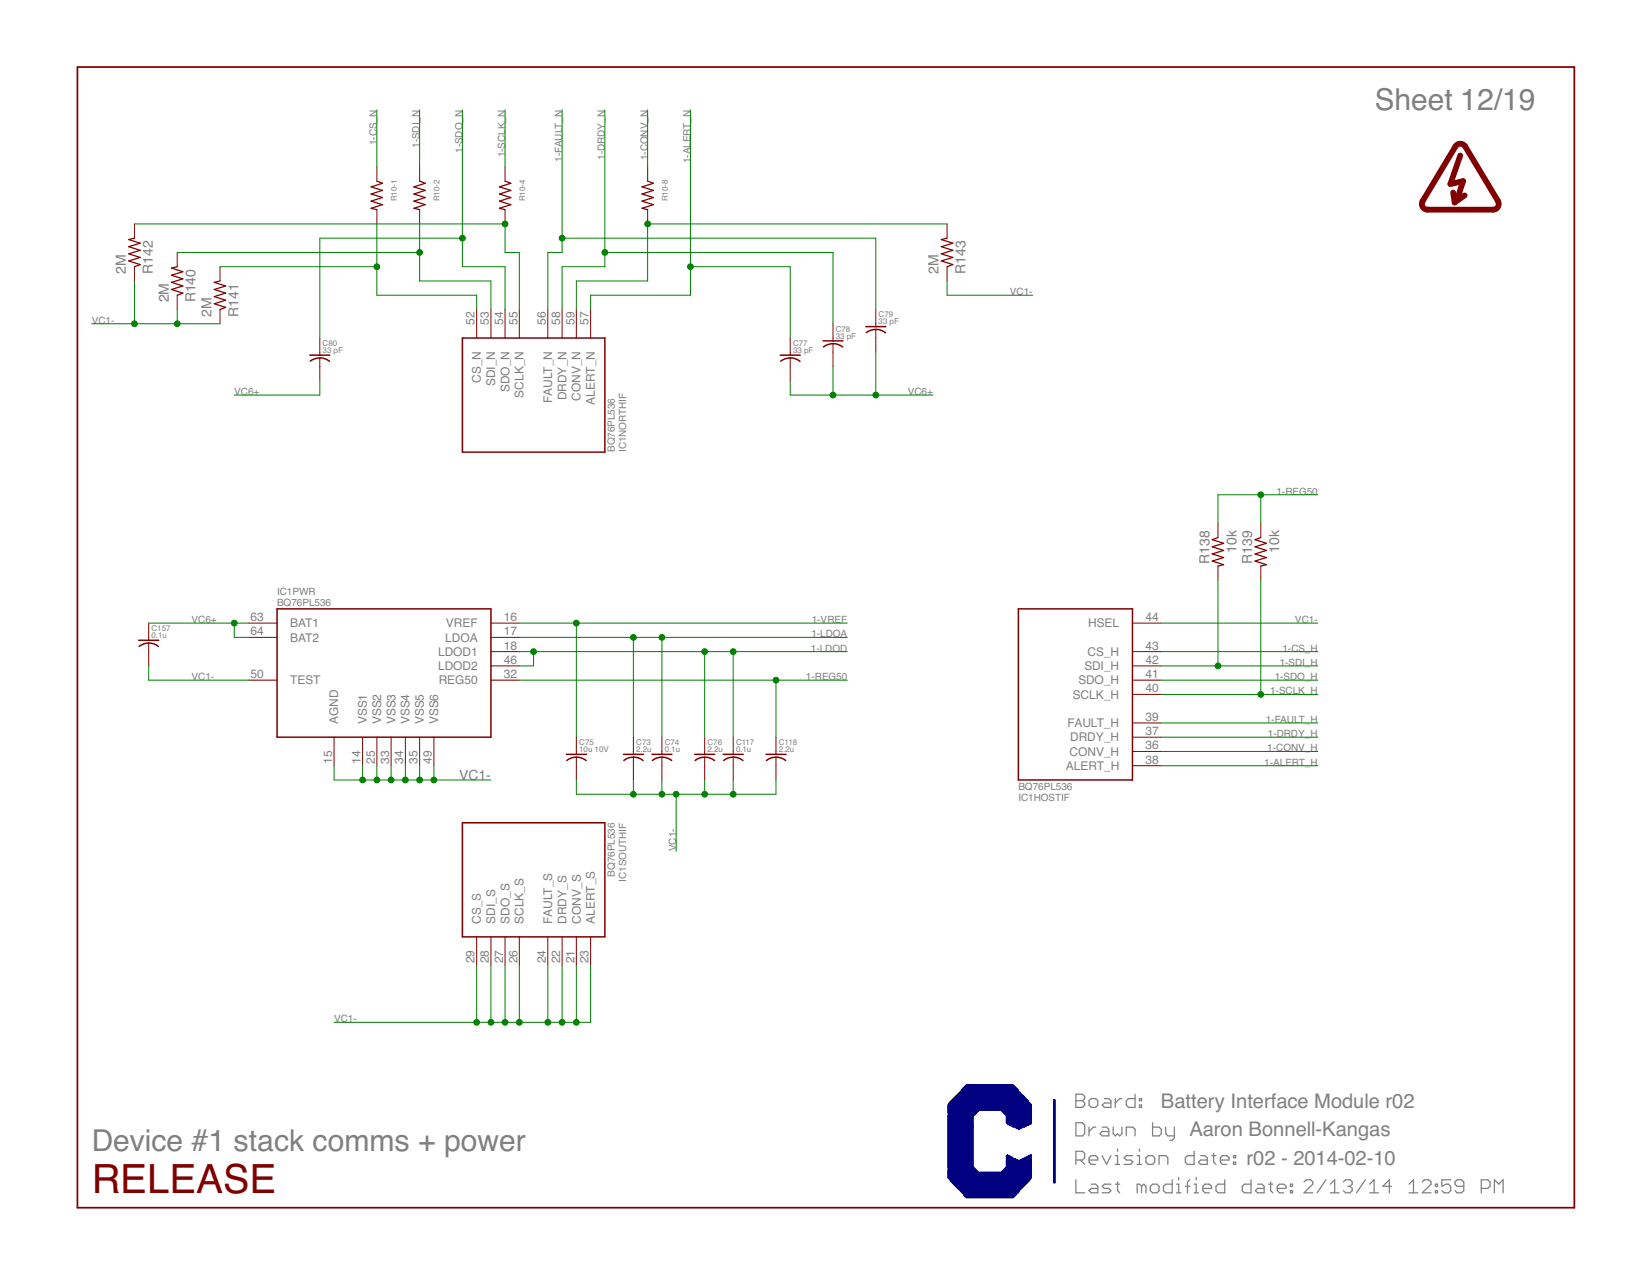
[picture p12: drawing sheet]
<svg xmlns="http://www.w3.org/2000/svg" width="279mm" height="216mm" viewBox="0 0 279 216" stroke-linecap="round" stroke-linejoin="round" font-family="sans-serif">
<defs><g id="words">
<text font-size="6.8" fill="#800000" x="15.5" y="201.9">RELEASE</text>
<g font-size="5.1" fill="#808080">
<text x="232.7" y="18.6">Sheet 12/19</text>
<text x="15.5" y="194.7">Device #1 stack comms + power</text>
</g>
<g font-size="3.4" fill="#808080">
<text x="196.5" y="187.5">Battery Interface Module r02</text>
<text x="201.3" y="192.3">Aaron Bonnell-Kangas</text>
<text x="210.9" y="197.1">r02 - 2014-02-10</text>
</g>
<g font-size="2.4" fill="#808080">
<text x="21.3" y="46.3" transform="rotate(-90 21.3 46.3)">2M</text>
<text x="25.9" y="46.3" transform="rotate(-90 25.9 46.3)">R142</text>
<text x="158.8" y="46.3" transform="rotate(-90 158.8 46.3)">2M</text>
<text x="163.4" y="46.3" transform="rotate(-90 163.4 46.3)">R143</text>
<text x="28.5" y="51.2" transform="rotate(-90 28.5 51.2)">2M</text>
<text x="33.1" y="51.2" transform="rotate(-90 33.1 51.2)">R140</text>
<text x="35.8" y="53.6" transform="rotate(-90 35.8 53.6)">2M</text>
<text x="40.3" y="53.6" transform="rotate(-90 40.3 53.6)">R141</text>
<text x="204.7" y="95.4" transform="rotate(-90 204.7 95.4)">R138</text>
<text x="209.2" y="93.6" transform="rotate(-90 209.2 93.6)">10k</text>
<text x="211.9" y="95.4" transform="rotate(-90 211.9 95.4)">R139</text>
<text x="216.5" y="93.6" transform="rotate(-90 216.5 93.6)">10k</text>
<text x="77.7" y="132">VC1-</text>
</g>
<g font-size="2" fill="#808080">
<text x="80.3" y="55" transform="rotate(-90 80.3 55)">52</text>
<text x="82.7" y="55" transform="rotate(-90 82.7 55)">53</text>
<text x="85.1" y="55" transform="rotate(-90 85.1 55)">54</text>
<text x="87.6" y="55" transform="rotate(-90 87.6 55)">55</text>
<text x="92.4" y="55" transform="rotate(-90 92.4 55)">56</text>
<text x="94.8" y="55" transform="rotate(-90 94.8 55)">58</text>
<text x="97.2" y="55" transform="rotate(-90 97.2 55)">59</text>
<text x="99.6" y="55" transform="rotate(-90 99.6 55)">57</text>
<text x="81.4" y="64.8" transform="rotate(-90 81.4 64.8)">CS_N</text>
<text x="83.8" y="65.3" transform="rotate(-90 83.8 65.3)">SDI_N</text>
<text x="86.2" y="66.3" transform="rotate(-90 86.2 66.3)">SDO_N</text>
<text x="88.6" y="67.3" transform="rotate(-90 88.6 67.3)">SCLK_N</text>
<text x="93.4" y="68.1" transform="rotate(-90 93.4 68.1)">FAULT_N</text>
<text x="95.8" y="67.7" transform="rotate(-90 95.8 67.7)">DRDY_N</text>
<text x="98.3" y="67.9" transform="rotate(-90 98.3 67.9)">CONV_N</text>
<text x="100.7" y="68.4" transform="rotate(-90 100.7 68.4)">ALERT_N</text>
<text x="42.4" y="105.1">63</text>
<text x="42.4" y="107.5">64</text>
<text x="49.1" y="106.2">BAT1</text>
<text x="75.5" y="106.2">VREF</text>
<text x="85.3" y="105.1">16</text>
<text x="85.3" y="107.5">17</text>
<text x="184.2" y="106.2">HSEL</text>
<text x="193.9" y="105.1">44</text>
<text x="49.1" y="108.6">BAT2</text>
<text x="74.1" y="111">LDOD1</text>
<text x="74.1" y="113.4">LDOD2</text>
<text x="75.3" y="108.6">LDOA</text>
<text x="85.3" y="109.9">18</text>
<text x="85.3" y="112.3">46</text>
<text x="183.5" y="113.4">SDI_H</text>
<text x="184.1" y="111">CS_H</text>
<text x="193.9" y="112.3">42</text>
<text x="193.9" y="109.9">43</text>
<text x="42.4" y="114.7">50</text>
<text x="49.1" y="115.8">TEST</text>
<text x="74.2" y="115.8">REG50</text>
<text x="85.3" y="114.7">32</text>
<text x="181.6" y="118.2">SCLK_H</text>
<text x="182.5" y="115.8">SDO_H</text>
<text x="193.9" y="117.2">40</text>
<text x="193.9" y="114.7">41</text>
<text x="57.3" y="122.5" transform="rotate(-90 57.3 122.5)">AGND</text>
<text x="62.1" y="122.5" transform="rotate(-90 62.1 122.5)">VSS1</text>
<text x="64.5" y="122.5" transform="rotate(-90 64.5 122.5)">VSS2</text>
<text x="66.9" y="122.5" transform="rotate(-90 66.9 122.5)">VSS3</text>
<text x="69.3" y="122.5" transform="rotate(-90 69.3 122.5)">VSS4</text>
<text x="71.7" y="122.5" transform="rotate(-90 71.7 122.5)">VSS5</text>
<text x="74.1" y="122.5" transform="rotate(-90 74.1 122.5)">VSS6</text>
<text x="180.7" y="123">FAULT_H</text>
<text x="181.1" y="125.5">DRDY_H</text>
<text x="193.9" y="124.4">37</text>
<text x="193.9" y="122">39</text>
<text x="56.2" y="129.2" transform="rotate(-90 56.2 129.2)">15</text>
<text x="61" y="129.2" transform="rotate(-90 61 129.2)">14</text>
<text x="63.4" y="129.2" transform="rotate(-90 63.4 129.2)">25</text>
<text x="65.8" y="129.2" transform="rotate(-90 65.8 129.2)">33</text>
<text x="68.3" y="129.2" transform="rotate(-90 68.3 129.2)">34</text>
<text x="70.7" y="129.2" transform="rotate(-90 70.7 129.2)">35</text>
<text x="73.1" y="129.2" transform="rotate(-90 73.1 129.2)">49</text>
<text x="180.4" y="130.3">ALERT_H</text>
<text x="181" y="127.9">CONV_H</text>
<text x="193.9" y="126.8">36</text>
<text x="193.9" y="129.2">38</text>
<text x="81.4" y="156.3" transform="rotate(-90 81.4 156.3)">CS_S</text>
<text x="83.8" y="156.3" transform="rotate(-90 83.8 156.3)">SDI_S</text>
<text x="86.2" y="156.3" transform="rotate(-90 86.2 156.3)">SDO_S</text>
<text x="88.6" y="156.3" transform="rotate(-90 88.6 156.3)">SCLK_S</text>
<text x="93.4" y="156.3" transform="rotate(-90 93.4 156.3)">FAULT_S</text>
<text x="95.9" y="156.3" transform="rotate(-90 95.9 156.3)">DRDY_S</text>
<text x="98.3" y="156.3" transform="rotate(-90 98.3 156.3)">CONV_S</text>
<text x="100.7" y="156.3" transform="rotate(-90 100.7 156.3)">ALERT_S</text>
<text x="80.3" y="163" transform="rotate(-90 80.3 163)">29</text>
<text x="82.7" y="163" transform="rotate(-90 82.7 163)">28</text>
<text x="85.1" y="163" transform="rotate(-90 85.1 163)">27</text>
<text x="87.6" y="163" transform="rotate(-90 87.6 163)">26</text>
<text x="92.4" y="163" transform="rotate(-90 92.4 163)">24</text>
<text x="94.8" y="163" transform="rotate(-90 94.8 163)">22</text>
<text x="97.2" y="163" transform="rotate(-90 97.2 163)">21</text>
<text x="99.6" y="163" transform="rotate(-90 99.6 163)">23</text>
</g>
<g font-size="1.7" fill="#808080">
<text x="63.8" y="24.6" transform="rotate(-90 63.8 24.6)">1-CS_N</text>
<text x="71" y="25" transform="rotate(-90 71 25)">1-SDI_N</text>
<text x="78.2" y="25.9" transform="rotate(-90 78.2 25.9)">1-SDO_N</text>
<text x="85.5" y="26.6" transform="rotate(-90 85.5 26.6)">1-SCLK_N</text>
<text x="95.1" y="27.4" transform="rotate(-90 95.1 27.4)">1-FAULT_N</text>
<text x="102.4" y="27" transform="rotate(-90 102.4 27)">1-DRDY_N</text>
<text x="109.6" y="27.1" transform="rotate(-90 109.6 27.1)">1-CONV_N</text>
<text x="116.8" y="27.6" transform="rotate(-90 116.8 27.6)">1-ALERT_N</text>
<text x="170.9" y="50">VC1-</text>
<text x="15.5" y="54.8">VC1-</text>
<text x="39.6" y="66.8">VC6+</text>
<text x="153.6" y="66.8">VC6+</text>
<text x="104.1" y="76.5" transform="rotate(-90 104.1 76.5)">BQ76PL536</text>
<text x="106" y="76.5" transform="rotate(-90 106 76.5)">IC1NORTHIF</text>
<text x="216" y="83.7">1-REG50</text>
<text x="46.9" y="100.6">IC1PWR</text>
<text x="32.4" y="105.4">VC6+</text>
<text x="46.9" y="102.5">BQ76PL536</text>
<text x="137.3" y="107.8">1-LDOA</text>
<text x="137.4" y="105.4">1-VREF</text>
<text x="219.1" y="105.4">VC1-</text>
<text x="137.2" y="110.3">1-LDOD</text>
<text x="216.6" y="112.7">1-SDI_H</text>
<text x="217" y="110.3">1-CS_H</text>
<text x="32.4" y="115.1">VC1-</text>
<text x="136.4" y="115.1">1-REG50</text>
<text x="215" y="117.5">1-SCLK_H</text>
<text x="215.7" y="115.1">1-SDO_H</text>
<text x="214.2" y="122.3">1-FAULT_H</text>
<text x="214.6" y="124.7">1-DRDY_H</text>
<text x="214" y="129.6">1-ALERT_H</text>
<text x="214.5" y="127.1">1-CONV_H</text>
<text x="172.3" y="133.7">BQ76PL536</text>
<text x="172.3" y="135.6">IC1HOSTIF</text>
<text x="104.1" y="148.4" transform="rotate(-90 104.1 148.4)">BQ76PL536</text>
<text x="106" y="149.2" transform="rotate(-90 106 149.2)">IC1SOUTHIF</text>
<text x="114.4" y="144" transform="rotate(-90 114.4 144)">VC1-</text>
<text x="56.5" y="173">VC1-</text>
</g>
<g font-size="1.4" fill="#808080">
<text x="67.2" y="34.1" transform="rotate(-90 67.2 34.1)">R10-1</text>
<text x="74.4" y="34.1" transform="rotate(-90 74.4 34.1)">R10-2</text>
<text x="88.9" y="34.1" transform="rotate(-90 88.9 34.1)">R10-4</text>
<text x="113" y="34.1" transform="rotate(-90 113 34.1)">R10-8</text>
<text x="148.7" y="53.7">C79</text>
<text x="54.6" y="59.7">33 pF</text>
<text x="54.6" y="58.5">C80</text>
<text x="134.2" y="59.7">33 pF</text>
<text x="134.2" y="58.5">C77</text>
<text x="141.5" y="57.3">33 pF</text>
<text x="141.5" y="56.1">C78</text>
<text x="148.7" y="54.9">33 pF</text>
<text x="25.6" y="108">0.1u</text>
<text x="25.6" y="106.8">C157</text>
<text x="98" y="127.3">10u 10V</text>
<text x="98" y="126.1">C75</text>
<text x="107.7" y="127.3">2.2u</text>
<text x="107.7" y="126.1">C73</text>
<text x="112.5" y="127.3">0.1u</text>
<text x="112.5" y="126.1">C74</text>
<text x="119.7" y="127.3">2.2u</text>
<text x="119.7" y="126.1">C76</text>
<text x="124.6" y="127.3">0.1u</text>
<text x="124.6" y="126.1">C117</text>
<text x="131.8" y="127.3">2.2u</text>
<text x="131.8" y="126.1">C118</text>
</g>
</g></defs>
<g fill="#808080" stroke="#808080" stroke-width=".21">
<path d="M182.1 185.1v2.3z"/>
<path d="M182.1 185.1h1.1z"/>
<path d="M183.2 185.1l.4 .4z"/>
<path d="M183.6 185.5v.4z"/>
<path d="M183.6 185.9l-.4 .3z"/>
<path d="M183.2 186.2l.4 .4z"/>
<path d="M183.6 186.6v.4z"/>
<path d="M183.6 187l-.4 .4z"/>
<path d="M182.1 187.4h1.1z"/>
<path d="M182.1 186.2h1.1z"/>
<path d="M184.7 187.4h.7z"/>
<path d="M185.8 187l-.4 .4z"/>
<path d="M185.8 186.2v.8z"/>
<path d="M185.4 185.9l.4 .3z"/>
<path d="M184.7 185.9h.7z"/>
<path d="M184.3 186.2l.4-.3z"/>
<path d="M184.3 186.2v.8z"/>
<path d="M184.3 187l.4 .4z"/>
<path d="M186.9 185.9h.7z"/>
<path d="M187.6 185.9l.4 .3z"/>
<path d="M188 186.2v1.2z"/>
<path d="M186.9 187.4h1.1z"/>
<path d="M186.5 187l.4 .4z"/>
<path d="M186.5 187l.4-.4z"/>
<path d="M186.9 186.6h1.1z"/>
<path d="M188.7 185.9v1.5z"/>
<path d="M188.7 186.6l.8-.7z"/>
<path d="M189.5 185.9h.4z"/>
<path d="M192.1 185.1v2.3z"/>
<path d="M191 187.4h1.1z"/>
<path d="M190.6 187l.4 .4z"/>
<path d="M190.6 186.2v.8z"/>
<path d="M190.6 186.2l.4-.3z"/>
<path d="M191 185.9h1.1z"/>
<path d="M192.8 185.9h.4z"/>
<path d="M193.2 185.9v.3z"/>
<path d="M192.8 186.2h.4z"/>
<path d="M192.8 185.9v.3z"/>
<path d="M192.8 187h.4z"/>
<path d="M193.2 187v.4z"/>
<path d="M192.8 187.4h.4z"/>
<path d="M192.8 187v.4z"/>
<path d="M182.1 194.8v2.2z"/>
<path d="M182.1 194.8h1.1z"/>
<path d="M183.2 194.8l.4 .4z"/>
<path d="M183.6 195.2v.7z"/>
<path d="M183.6 195.9l-.4 .4z"/>
<path d="M182.1 196.3h1.1z"/>
<path d="M182.8 196.3l.8 .7z"/>
<path d="M184.7 197h.7z"/>
<path d="M184.3 196.6l.4 .4z"/>
<path d="M184.3 195.9v.7z"/>
<path d="M184.3 195.9l.4-.4z"/>
<path d="M184.7 195.5h.7z"/>
<path d="M185.4 195.5l.4 .4z"/>
<path d="M185.8 195.9v.4z"/>
<path d="M184.3 196.3h1.5z"/>
<path d="M186.5 195.5l.8 1.5z"/>
<path d="M188 195.5l-.7 1.5z"/>
<path d="M188.7 195.5h.4z"/>
<path d="M189.1 195.5v1.5z"/>
<path d="M188.7 197h.8z"/>
<path d="M189.1 194.4v.4z"/>
<path d="M190.2 197h1.1z"/>
<path d="M191.7 196.6l-.4 .4z"/>
<path d="M191.3 196.3l.4 .3z"/>
<path d="M190.6 196.3h.7z"/>
<path d="M190.2 195.9l.4 .4z"/>
<path d="M190.2 195.9l.4-.4z"/>
<path d="M190.6 195.5h1.1z"/>
<path d="M192.4 195.5h.4z"/>
<path d="M192.8 195.5v1.5z"/>
<path d="M192.4 197h.8z"/>
<path d="M192.8 194.4v.4z"/>
<path d="M194.3 197h.8z"/>
<path d="M195.4 196.6l-.3 .4z"/>
<path d="M195.4 195.9v.7z"/>
<path d="M195.1 195.5l.3 .4z"/>
<path d="M194.3 195.5h.8z"/>
<path d="M193.9 195.9l.4-.4z"/>
<path d="M193.9 195.9v.7z"/>
<path d="M193.9 196.6l.4 .4z"/>
<path d="M196.2 195.5v1.5z"/>
<path d="M196.2 195.5h1.1z"/>
<path d="M197.3 195.5l.3 .4z"/>
<path d="M197.6 195.9v1.1z"/>
<path d="M202.1 194.8v2.2z"/>
<path d="M201 197h1.1z"/>
<path d="M200.6 196.6l.4 .4z"/>
<path d="M200.6 195.9v.7z"/>
<path d="M200.6 195.9l.4-.4z"/>
<path d="M201 195.5h1.1z"/>
<path d="M203.2 195.5h.7z"/>
<path d="M203.9 195.5l.4 .4z"/>
<path d="M204.3 195.9v1.1z"/>
<path d="M203.2 197h1.1z"/>
<path d="M202.8 196.6l.4 .4z"/>
<path d="M202.8 196.6l.4-.3z"/>
<path d="M203.2 196.3h1.1z"/>
<path d="M205.4 195.2v1.4z"/>
<path d="M205.4 196.6l.4 .4z"/>
<path d="M205 195.5h.8z"/>
<path d="M206.9 197h.7z"/>
<path d="M206.5 196.6l.4 .4z"/>
<path d="M206.5 195.9v.7z"/>
<path d="M206.9 195.5l-.4 .4z"/>
<path d="M206.9 195.5h.7z"/>
<path d="M207.6 195.5l.4 .4z"/>
<path d="M208 195.9v.4z"/>
<path d="M206.5 196.3h1.5z"/>
<path d="M208.7 195.5h.4z"/>
<path d="M209.1 195.5v.4z"/>
<path d="M208.7 195.9h.4z"/>
<path d="M208.7 195.5v.4z"/>
<path d="M208.7 196.6h.4z"/>
<path d="M209.1 196.6v.4z"/>
<path d="M208.7 197h.4z"/>
<path d="M208.7 196.6v.4z"/>
<path d="M182.1 199.6v2.2z"/>
<path d="M182.1 201.8h1.5z"/>
<path d="M184.7 200.4h.7z"/>
<path d="M185.4 200.4l.4 .3z"/>
<path d="M185.8 200.7v1.1z"/>
<path d="M184.7 201.8h1.1z"/>
<path d="M184.3 201.5l.4 .3z"/>
<path d="M184.3 201.5l.4-.4z"/>
<path d="M184.7 201.1h1.1z"/>
<path d="M186.5 201.8h1.1z"/>
<path d="M187.6 201.8l.4-.3z"/>
<path d="M187.6 201.1l.4 .4z"/>
<path d="M186.9 201.1h.7z"/>
<path d="M186.5 200.7l.4 .4z"/>
<path d="M186.5 200.7l.4-.3z"/>
<path d="M186.9 200.4h1.1z"/>
<path d="M189.1 200v1.5z"/>
<path d="M189.1 201.5l.4 .3z"/>
<path d="M188.7 200.4h.8z"/>
<path d="M192.4 200.4v1.4z"/>
<path d="M192.4 200.4h.4z"/>
<path d="M192.8 200.4l.4 .3z"/>
<path d="M193.2 200.7v1.1z"/>
<path d="M193.2 200.7l.4-.3z"/>
<path d="M193.6 200.4l.3 .3z"/>
<path d="M193.9 200.7v1.1z"/>
<path d="M195.1 201.8h.7z"/>
<path d="M195.8 201.8l.4-.3z"/>
<path d="M196.2 200.7v.8z"/>
<path d="M195.8 200.4l.4 .3z"/>
<path d="M195.1 200.4h.7z"/>
<path d="M194.7 200.7l.4-.3z"/>
<path d="M194.7 200.7v.8z"/>
<path d="M194.7 201.5l.4 .3z"/>
<path d="M198.4 199.6v2.2z"/>
<path d="M197.3 201.8h1.1z"/>
<path d="M196.9 201.5l.4 .3z"/>
<path d="M196.9 200.7v.8z"/>
<path d="M196.9 200.7l.4-.3z"/>
<path d="M197.3 200.4h1.1z"/>
<path d="M199.1 200.4h.4z"/>
<path d="M199.5 200.4v1.4z"/>
<path d="M199.1 201.8h.8z"/>
<path d="M199.5 199.2v.4z"/>
<path d="M201 200v1.8z"/>
<path d="M201 200l.3-.4z"/>
<path d="M200.6 200.7h.7z"/>
<path d="M202.1 200.4h.3z"/>
<path d="M202.4 200.4v1.4z"/>
<path d="M202.1 201.8h.7z"/>
<path d="M202.4 199.2v.4z"/>
<path d="M203.9 201.8h.8z"/>
<path d="M203.6 201.5l.3 .3z"/>
<path d="M203.6 200.7v.8z"/>
<path d="M203.6 200.7l.3-.3z"/>
<path d="M203.9 200.4h.8z"/>
<path d="M204.7 200.4l.3 .3z"/>
<path d="M205 200.7v.4z"/>
<path d="M203.6 201.1h1.4z"/>
<path d="M207.3 199.6v2.2z"/>
<path d="M206.1 201.8h1.2z"/>
<path d="M205.8 201.5l.3 .3z"/>
<path d="M205.8 200.7v.8z"/>
<path d="M205.8 200.7l.3-.3z"/>
<path d="M206.1 200.4h1.2z"/>
<path d="M211.7 199.6v2.2z"/>
<path d="M210.6 201.8h1.1z"/>
<path d="M210.2 201.5l.4 .3z"/>
<path d="M210.2 200.7v.8z"/>
<path d="M210.2 200.7l.4-.3z"/>
<path d="M210.6 200.4h1.1z"/>
<path d="M212.8 200.4h.8z"/>
<path d="M213.6 200.4l.3 .3z"/>
<path d="M213.9 200.7v1.1z"/>
<path d="M212.8 201.8h1.1z"/>
<path d="M212.4 201.5l.4 .3z"/>
<path d="M212.8 201.1l-.4 .4z"/>
<path d="M212.8 201.1h1.1z"/>
<path d="M215 200v1.5z"/>
<path d="M215 201.5l.4 .3z"/>
<path d="M214.7 200.4h.7z"/>
<path d="M216.5 201.8h.8z"/>
<path d="M216.2 201.5l.3 .3z"/>
<path d="M216.2 200.7v.8z"/>
<path d="M216.2 200.7l.3-.3z"/>
<path d="M216.5 200.4h.8z"/>
<path d="M217.3 200.4l.3 .3z"/>
<path d="M217.6 200.7v.4z"/>
<path d="M216.2 201.1h1.4z"/>
<path d="M218.4 200.4h.3z"/>
<path d="M218.7 200.4v.3z"/>
<path d="M218.4 200.7h.3z"/>
<path d="M218.4 200.4v.3z"/>
<path d="M218.4 201.5h.3z"/>
<path d="M218.7 201.5v.3z"/>
<path d="M218.4 201.8h.3z"/>
<path d="M218.4 201.5v.3z"/>
<path d="M220.7 201.8h1.5z"/>
<path d="M220.7 201.8l1.5-1.4z"/>
<path d="M222.2 200v.4z"/>
<path d="M221.8 199.6l.4 .4z"/>
<path d="M221.1 199.6h.7z"/>
<path d="M220.7 200l.4-.4z"/>
<path d="M224.4 199.6l-1.5 2.2z"/>
<path d="M225.1 200.4l.8-.8z"/>
<path d="M225.9 199.6v2.2z"/>
<path d="M225.1 201.8h1.5z"/>
<path d="M227.4 200l.3-.4z"/>
<path d="M227.7 199.6h.8z"/>
<path d="M228.5 199.6l.3 .4z"/>
<path d="M228.8 200v.4z"/>
<path d="M228.5 200.7l.3-.3z"/>
<path d="M228.1 200.7h.4z"/>
<path d="M228.5 200.7l.3 .4z"/>
<path d="M228.8 201.1v.4z"/>
<path d="M228.5 201.8l.3-.3z"/>
<path d="M227.7 201.8h.8z"/>
<path d="M227.4 201.5l.3 .3z"/>
<path d="M231.1 199.6l-1.5 2.2z"/>
<path d="M231.8 200.4l.7-.8z"/>
<path d="M232.5 199.6v2.2z"/>
<path d="M231.8 201.8h1.5z"/>
<path d="M235.1 199.6v2.2z"/>
<path d="M235.1 199.6l-1.1 1.1z"/>
<path d="M234 200.7h1.5z"/>
<path d="M238.5 200.4l.7-.8z"/>
<path d="M239.2 199.6v2.2z"/>
<path d="M238.5 201.8h1.4z"/>
<path d="M240.7 201.8h1.5z"/>
<path d="M240.7 201.8l1.5-1.4z"/>
<path d="M242.2 200v.4z"/>
<path d="M241.8 199.6l.4 .4z"/>
<path d="M241 199.6h.8z"/>
<path d="M241 199.6l-.3 .4z"/>
<path d="M242.9 200.4h.4z"/>
<path d="M243.3 200.4v.3z"/>
<path d="M242.9 200.7h.4z"/>
<path d="M242.9 200.4v.3z"/>
<path d="M242.9 201.5h.4z"/>
<path d="M243.3 201.5v.3z"/>
<path d="M242.9 201.8h.4z"/>
<path d="M242.9 201.5v.3z"/>
<path d="M244 199.6h1.5z"/>
<path d="M244 199.6v1.1z"/>
<path d="M244 200.7l.8-.3z"/>
<path d="M244.8 200.4h.3z"/>
<path d="M245.1 200.4l.4 .3z"/>
<path d="M245.5 200.7v.8z"/>
<path d="M245.5 201.5l-.4 .3z"/>
<path d="M244.4 201.8h.7z"/>
<path d="M244 201.5l.4 .3z"/>
<path d="M246.2 201.5l.4 .3z"/>
<path d="M246.6 201.8h.7z"/>
<path d="M247.3 201.8l.4-.3z"/>
<path d="M247.7 200v1.5z"/>
<path d="M247.3 199.6l.4 .4z"/>
<path d="M246.6 199.6h.7z"/>
<path d="M246.6 199.6l-.4 .4z"/>
<path d="M246.2 200v.4z"/>
<path d="M246.2 200.4l.4 .3z"/>
<path d="M246.6 200.7h1.1z"/>
<path d="M250.7 199.6v2.2z"/>
<path d="M250.7 199.6h1.1z"/>
<path d="M251.8 199.6l.4 .4z"/>
<path d="M252.2 200v.7z"/>
<path d="M251.8 201.1l.4-.4z"/>
<path d="M250.7 201.1h1.1z"/>
<path d="M252.9 199.6v2.2z"/>
<path d="M252.9 199.6l.7 .8z"/>
<path d="M253.6 200.4l.8-.8z"/>
<path d="M254.4 199.6v2.2z"/>
<path d="M182.1 190v2.2z"/>
<path d="M182.1 192.2h1.1z"/>
<path d="M183.6 191.8l-.4 .4z"/>
<path d="M183.6 190.3v1.5z"/>
<path d="M183.2 190l.4 .3z"/>
<path d="M182.1 190h1.1z"/>
<path d="M184.3 190.7v1.5z"/>
<path d="M185 190.7l-.7 .8z"/>
<path d="M185 190.7h.4z"/>
<path d="M186.5 190.7h.8z"/>
<path d="M187.3 190.7l.3 .4z"/>
<path d="M187.6 191.1v1.1z"/>
<path d="M186.5 192.2h1.1z"/>
<path d="M186.2 191.8l.3 .4z"/>
<path d="M186.2 191.8l.3-.3z"/>
<path d="M186.5 191.5h1.1z"/>
<path d="M188.4 190.7v1.1z"/>
<path d="M188.4 191.8l.3 .4z"/>
<path d="M188.7 192.2l.4-.4z"/>
<path d="M189.1 191.8l.4 .4z"/>
<path d="M189.5 192.2l.4-.4z"/>
<path d="M189.9 190.7v1.1z"/>
<path d="M190.6 190.7v1.5z"/>
<path d="M190.6 190.7h1.1z"/>
<path d="M191.7 190.7l.4 .4z"/>
<path d="M192.1 191.1v1.1z"/>
<path d="M195.1 190v2.2z"/>
<path d="M195.1 192.2h1.1z"/>
<path d="M196.2 192.2l.3-.4z"/>
<path d="M196.5 191.1v.7z"/>
<path d="M196.2 190.7l.3 .4z"/>
<path d="M195.1 190.7h1.1z"/>
<path d="M197.3 190.7v1.1z"/>
<path d="M197.3 191.8l.3 .4z"/>
<path d="M197.6 192.2h1.1z"/>
<path d="M198.7 190.7v1.9z"/>
<path d="M198.7 192.6l-.3 .3z"/>
<path d="M198 192.9h.4z"/>
</g>
<g fill="#800000" stroke="#800000" stroke-width=".3">
<path d="M13.1 11.3v193z"/>
<path d="M13.1 204.3h253.3z"/>
<path d="M266.4 11.3v193z"/>
<path d="M13.1 11.3h253.3z"/>
</g>
<g fill="#800000" stroke="#800000" stroke-width=".17">
<path d="M191.6 127.1h4.9z"/>
<path d="M191.6 124.7h4.9z"/>
<path d="M191.6 122.3h4.9z"/>
<path d="M191.6 117.5h4.9z"/>
<path d="M191.6 115.1h4.9z"/>
<path d="M191.6 112.7h4.9z"/>
<path d="M191.6 110.3h4.9z"/>
<path d="M191.6 105.4h4.9z"/>
<path d="M191.6 129.6h4.9z"/>
<path d="M97.5 52.4v4.8z"/>
<path d="M95.1 52.4v4.8z"/>
<path d="M92.7 52.4v4.8z"/>
<path d="M87.9 52.4v4.8z"/>
<path d="M85.5 52.4v4.8z"/>
<path d="M83.1 52.4v4.8z"/>
<path d="M80.7 52.4v4.8z"/>
<path d="M99.9 52.4v4.8z"/>
<path d="M61.4 124.7v4.9z"/>
<path d="M56.5 124.7v4.9z"/>
<path d="M83.1 105.4h4.8z"/>
<path d="M83.1 107.8h4.8z"/>
<path d="M83.1 110.3h4.8z"/>
<path d="M63.8 124.7v4.9z"/>
<path d="M66.2 124.7v4.9z"/>
<path d="M68.6 124.7v4.9z"/>
<path d="M71 124.7v4.9z"/>
<path d="M83.1 112.7h4.8z"/>
<path d="M73.4 124.7v4.9z"/>
<path d="M42.1 105.4h4.8z"/>
<path d="M42.1 107.8h4.8z"/>
<path d="M83.1 115.1h4.8z"/>
<path d="M42.1 115.1h4.8z"/>
<path d="M97.5 158.5v4.8z"/>
<path d="M95.1 158.5v4.8z"/>
<path d="M92.7 158.5v4.8z"/>
<path d="M87.9 158.5v4.8z"/>
<path d="M85.5 158.5v4.8z"/>
<path d="M83.1 158.5v4.8z"/>
<path d="M80.7 158.5v4.8z"/>
<path d="M99.9 158.5v4.8z"/>
<path d="M133.7 60.6v1.4z"/>
<path d="M133.7 57.2v2.4z"/>
<path d="M133.7 62v2.4z"/>
<path d="M133.7 59.6v.5z"/>
<path d="M141 58.1v1.5z"/>
<path d="M141 54.8v2.4z"/>
<path d="M141 59.6v2.4z"/>
<path d="M141 57.2v.5z"/>
<path d="M148.2 55.7v1.5z"/>
<path d="M148.2 52.4v2.4z"/>
<path d="M148.2 57.2v2.4z"/>
<path d="M148.2 54.8v.5z"/>
<path d="M54.1 60.6v1.4z"/>
<path d="M54.1 57.2v2.4z"/>
<path d="M54.1 62v2.4z"/>
<path d="M54.1 59.6v.5z"/>
<path d="M107.2 128.1v1.5z"/>
<path d="M107.2 124.7v2.4z"/>
<path d="M107.2 129.6v2.4z"/>
<path d="M107.2 127.1v.5z"/>
<path d="M112 128.1v1.5z"/>
<path d="M112 124.7v2.4z"/>
<path d="M112 129.6v2.4z"/>
<path d="M112 127.1v.5z"/>
<path d="M97.5 128.1v1.5z"/>
<path d="M97.5 124.7v2.4z"/>
<path d="M97.5 129.6v2.4z"/>
<path d="M97.5 127.1v.5z"/>
<path d="M119.3 128.1v1.5z"/>
<path d="M119.3 124.7v2.4z"/>
<path d="M119.3 129.6v2.4z"/>
<path d="M119.3 127.1v.5z"/>
<path d="M124.1 128.1v1.5z"/>
<path d="M124.1 124.7v2.4z"/>
<path d="M124.1 129.6v2.4z"/>
<path d="M124.1 127.1v.5z"/>
<path d="M131.3 128.1v1.5z"/>
<path d="M131.3 124.7v2.4z"/>
<path d="M131.3 129.6v2.4z"/>
<path d="M131.3 127.1v.5z"/>
<path d="M63.8 35.5v2.4z"/>
<path d="M63.8 28.2v2.4z"/>
<path d="M71 35.5v2.4z"/>
<path d="M71 28.2v2.4z"/>
<path d="M85.5 35.5v2.4z"/>
<path d="M85.5 28.2v2.4z"/>
<path d="M109.6 35.5v2.4z"/>
<path d="M109.6 28.2v2.4z"/>
<path d="M25.2 108.8v1.5z"/>
<path d="M25.2 105.4v2.4z"/>
<path d="M25.2 110.3v2.4z"/>
<path d="M25.2 107.8v.5z"/>
<path d="M206.1 95.8v2.4z"/>
<path d="M206.1 88.5v2.5z"/>
<path d="M213.4 95.8v2.4z"/>
<path d="M213.4 88.5v2.5z"/>
<path d="M30 42.7v2.4z"/>
<path d="M30 50v2.4z"/>
<path d="M37.2 45.1v2.4z"/>
<path d="M37.2 52.4v2.4z"/>
<path d="M22.8 37.9v2.4z"/>
<path d="M22.8 45.1v2.4z"/>
<path d="M160.3 37.9v2.4z"/>
<path d="M160.3 45.1v2.4z"/>
</g>
<g fill="#800000" stroke="#800000" stroke-width=".25">
<path d="M172.3 132h19.3z"/>
<path d="M191.6 103v29z"/>
<path d="M172.3 103h19.3z"/>
<path d="M172.3 103v29z"/>
<path d="M102.4 57.2v19.3z"/>
<path d="M78.3 57.2h24.1z"/>
<path d="M78.3 57.2v19.3z"/>
<path d="M78.3 76.5h24.1z"/>
<path d="M46.9 103v21.7z"/>
<path d="M46.9 124.7h36.2z"/>
<path d="M83.1 103v21.7z"/>
<path d="M46.9 103h36.2z"/>
<path d="M102.4 139.2v19.3z"/>
<path d="M78.3 158.5h24.1z"/>
<path d="M78.3 139.2v19.3z"/>
<path d="M78.3 139.2h24.1z"/>
<path d="M132 60.1h1.7z"/>
<path d="M133.7 60.1h1.7z"/>
<path d="M139.3 57.7h1.7z"/>
<path d="M141 57.7h1.7z"/>
<path d="M146.5 55.3h1.7z"/>
<path d="M148.2 55.3h1.7z"/>
<path d="M52.4 60.1h1.7z"/>
<path d="M54.1 60.1h1.7z"/>
<path d="M105.5 127.6h1.7z"/>
<path d="M107.2 127.6h1.7z"/>
<path d="M110.3 127.6h1.7z"/>
<path d="M112 127.6h1.7z"/>
<path d="M95.9 127.6h1.6z"/>
<path d="M97.5 127.6h1.7z"/>
<path d="M117.6 127.6h1.7z"/>
<path d="M119.3 127.6h1.6z"/>
<path d="M122.4 127.6h1.7z"/>
<path d="M124.1 127.6h1.7z"/>
<path d="M129.6 127.6h1.7z"/>
<path d="M131.3 127.6h1.7z"/>
<path d="M23.5 108.3h1.7z"/>
<path d="M25.2 108.3h1.7z"/>
</g>
<path d="M139.4 58.7a2.65 2.65 0 0 1 3.2 0M146.6 56.3a2.65 2.65 0 0 1 3.3 0M52.5 61.1a2.65 2.65 0 0 1 3.3 0M132.1 61.1a2.65 2.65 0 0 1 3.3 0M23.5 109.4a2.61 2.61 0 0 1 3.3 0M95.9 128.7a2.61 2.61 0 0 1 3.3 0M105.6 128.7a2.61 2.61 0 0 1 3.2 0M110.4 128.7a2.61 2.61 0 0 1 3.3 0M117.6 128.7a2.61 2.61 0 0 1 3.3 0M122.5 128.7a2.61 2.61 0 0 1 3.2 0M129.7 128.7a2.61 2.61 0 0 1 3.3 0" fill="none" stroke="#800000" stroke-width=".25"/>
<g fill="#800000" stroke="#800000" stroke-width=".21">
<path d="M63.8 30.6l.9 .4z"/>
<path d="M62.8 31.6l1.9-.6z"/>
<path d="M62.8 31.6l1.9 .6z"/>
<path d="M62.8 32.8l1.9-.6z"/>
<path d="M62.8 32.8l1.9 .6z"/>
<path d="M62.8 34l1.9-.6z"/>
<path d="M62.8 34l1.9 .6z"/>
<path d="M62.8 35.2l1.9-.6z"/>
<path d="M62.8 35.2l1 .3z"/>
<path d="M71 30.6l1 .4z"/>
<path d="M70 31.6l2-.6z"/>
<path d="M70 31.6l2 .6z"/>
<path d="M70 32.8l2-.6z"/>
<path d="M70 32.8l2 .6z"/>
<path d="M70 34l2-.6z"/>
<path d="M70 34l2 .6z"/>
<path d="M70 35.2l2-.6z"/>
<path d="M70 35.2l1 .3z"/>
<path d="M85.5 30.6l.9 .4z"/>
<path d="M84.5 31.6l1.9-.6z"/>
<path d="M84.5 31.6l1.9 .6z"/>
<path d="M84.5 32.8l1.9-.6z"/>
<path d="M84.5 32.8l1.9 .6z"/>
<path d="M84.5 34l1.9-.6z"/>
<path d="M84.5 34l1.9 .6z"/>
<path d="M84.5 35.2l1.9-.6z"/>
<path d="M84.5 35.2l1 .3z"/>
<path d="M109.6 30.6l1 .4z"/>
<path d="M108.6 31.6l2-.6z"/>
<path d="M108.6 31.6l2 .6z"/>
<path d="M108.6 32.8l2-.6z"/>
<path d="M108.6 32.8l2 .6z"/>
<path d="M108.6 34l2-.6z"/>
<path d="M108.6 34l2 .6z"/>
<path d="M108.6 35.2l2-.6z"/>
<path d="M108.6 35.2l1 .3z"/>
<path d="M205.1 91.3l1-.3z"/>
<path d="M205.1 91.3l2 .6z"/>
<path d="M205.1 92.5l2-.6z"/>
<path d="M205.1 92.5l2 .6z"/>
<path d="M205.1 93.7l2-.6z"/>
<path d="M205.1 93.7l2 .6z"/>
<path d="M205.1 94.9l2-.6z"/>
<path d="M205.1 94.9l2 .6z"/>
<path d="M206.1 95.8l1-.3z"/>
<path d="M212.4 91.3l1-.3z"/>
<path d="M212.4 91.3l1.9 .6z"/>
<path d="M212.4 92.5l1.9-.6z"/>
<path d="M212.4 92.5l1.9 .6z"/>
<path d="M212.4 93.7l1.9-.6z"/>
<path d="M212.4 93.7l1.9 .6z"/>
<path d="M212.4 94.9l1.9-.6z"/>
<path d="M212.4 94.9l1.9 .6z"/>
<path d="M213.4 95.8l.9-.3z"/>
<path d="M30 50l.9-.4z"/>
<path d="M29 49l1.9 .6z"/>
<path d="M29 49l1.9-.6z"/>
<path d="M29 47.8l1.9 .6z"/>
<path d="M29 47.8l1.9-.6z"/>
<path d="M29 46.6l1.9 .6z"/>
<path d="M29 46.6l1.9-.6z"/>
<path d="M29 45.4l1.9 .6z"/>
<path d="M29 45.4l1-.3z"/>
<path d="M37.2 52.4l1-.4z"/>
<path d="M36.3 51.4l1.9 .6z"/>
<path d="M36.3 51.4l1.9-.6z"/>
<path d="M36.3 50.2l1.9 .6z"/>
<path d="M36.3 50.2l1.9-.6z"/>
<path d="M36.3 49l1.9 .6z"/>
<path d="M36.3 49l1.9-.6z"/>
<path d="M36.3 47.8l1.9 .6z"/>
<path d="M36.3 47.8l.9-.3z"/>
<path d="M22.8 45.1l.9-.3z"/>
<path d="M21.8 44.2l1.9 .6z"/>
<path d="M21.8 44.2l1.9-.6z"/>
<path d="M21.8 42.9l1.9 .7z"/>
<path d="M21.8 42.9l1.9-.5z"/>
<path d="M21.8 41.7l1.9 .7z"/>
<path d="M21.8 41.7l1.9-.6z"/>
<path d="M21.8 40.5l1.9 .6z"/>
<path d="M21.8 40.5l1-.2z"/>
<path d="M160.3 45.1l.9-.3z"/>
<path d="M159.3 44.2l1.9 .6z"/>
<path d="M159.3 44.2l1.9-.6z"/>
<path d="M159.3 42.9l1.9 .7z"/>
<path d="M159.3 42.9l1.9-.5z"/>
<path d="M159.3 41.7l1.9 .7z"/>
<path d="M159.3 41.7l1.9-.6z"/>
<path d="M159.3 40.5l1.9 .6z"/>
<path d="M159.3 40.5l1-.2z"/>
</g>
<path d="M240.7 34a.96 .96 0 0 0 .9 1.5M246.3 24.8a.97 .97 0 0 1 1.6 0M253.5 34a.96 .96 0 0 1-.8 1.5" fill="none" stroke="#800000" stroke-width=".97"/>
<g fill="#800000" stroke="#800000" stroke-width=".97">
<path d="M246.3 24.8l-5.6 9.2z"/>
<path d="M241.6 35.5h11.1z"/>
<path d="M247.9 24.8l5.6 9.2z"/>
<path d="M247.1 26.3l-1.7 4.8z"/>
<path d="M245.4 31.1l2.2-.5z"/>
<path d="M247.6 30.6l-.9 2.9z"/>
<path d="M246.2 34.3l1.7-1.2z"/>
<path d="M245.9 32.6l.3 1.7z"/>
</g>
<g fill="#008000" stroke="#008000" stroke-width=".17">
<path d="M39.6 105.4h2.5z"/>
<path d="M39.6 107.8h2.5z"/>
<path d="M39.6 105.4v2.4z"/>
<path d="M25.2 105.4h14.4z"/>
<path d="M133.7 64.4v2.4z"/>
<path d="M133.7 66.8h7.3z"/>
<path d="M141 66.8h7.2z"/>
<path d="M148.2 66.8h9.7z"/>
<path d="M141 62v4.8z"/>
<path d="M148.2 59.6v7.2z"/>
<path d="M54.1 64.4v2.4z"/>
<path d="M39.6 66.8h14.5z"/>
<path d="M99.9 50v2.4z"/>
<path d="M99.9 50h16.9z"/>
<path d="M116.8 45.1v4.9z"/>
<path d="M116.8 18.6v26.5z"/>
<path d="M133.7 45.1v12.1z"/>
<path d="M116.8 45.1h16.9z"/>
<path d="M97.5 47.5v4.9z"/>
<path d="M97.5 47.5h12.1z"/>
<path d="M109.6 37.9v9.6z"/>
<path d="M109.6 37.9h50.7z"/>
<path d="M95.1 45.1v7.3z"/>
<path d="M95.1 45.1h7.3z"/>
<path d="M102.4 42.7v2.4z"/>
<path d="M102.4 18.6v24.1z"/>
<path d="M141 42.7v12.1z"/>
<path d="M102.4 42.7h38.6z"/>
<path d="M92.7 42.7v9.7z"/>
<path d="M92.7 42.7h2.4z"/>
<path d="M95.1 40.3v2.4z"/>
<path d="M95.1 18.6v21.7z"/>
<path d="M148.2 40.3v12.1z"/>
<path d="M95.1 40.3h53.1z"/>
<path d="M87.9 42.7v9.7z"/>
<path d="M85.5 42.7h2.4z"/>
<path d="M85.5 37.9v4.8z"/>
<path d="M22.8 37.9h62.7z"/>
<path d="M85.5 45.1v7.3z"/>
<path d="M78.3 45.1h7.2z"/>
<path d="M78.3 40.3v4.8z"/>
<path d="M78.3 18.6v21.7z"/>
<path d="M54.1 40.3v16.9z"/>
<path d="M54.1 40.3h24.2z"/>
<path d="M83.1 47.5v4.9z"/>
<path d="M71 47.5h12.1z"/>
<path d="M71 37.9v4.8z"/>
<path d="M71 42.7v4.8z"/>
<path d="M30 42.7h41z"/>
<path d="M80.7 50v2.4z"/>
<path d="M63.8 50h16.9z"/>
<path d="M63.8 45.1v4.9z"/>
<path d="M63.8 37.9v7.2z"/>
<path d="M37.2 45.1h26.6z"/>
<path d="M63.8 18.6v9.6z"/>
<path d="M71 18.6v9.6z"/>
<path d="M85.5 18.6v9.6z"/>
<path d="M109.6 18.6v9.6z"/>
<path d="M87.9 110.3h2.4z"/>
<path d="M87.9 112.7h2.4z"/>
<path d="M90.3 110.3v2.4z"/>
<path d="M90.3 110.3h29z"/>
<path d="M119.3 110.3h4.8z"/>
<path d="M124.1 110.3h19.3z"/>
<path d="M124.1 110.3v14.4z"/>
<path d="M119.3 110.3v14.4z"/>
<path d="M61.4 129.6v2.4z"/>
<path d="M61.4 132h2.4z"/>
<path d="M63.8 132h2.4z"/>
<path d="M66.2 132h2.4z"/>
<path d="M68.6 132h2.4z"/>
<path d="M71 132h2.4z"/>
<path d="M73.4 129.6v2.4z"/>
<path d="M71 129.6v2.4z"/>
<path d="M68.6 129.6v2.4z"/>
<path d="M66.2 129.6v2.4z"/>
<path d="M63.8 129.6v2.4z"/>
<path d="M73.4 132h9.7z"/>
<path d="M56.5 129.6v2.4z"/>
<path d="M56.5 132h4.9z"/>
<path d="M97.5 132v2.4z"/>
<path d="M97.5 134.4h9.7z"/>
<path d="M107.2 134.4h4.8z"/>
<path d="M112 134.4h2.4z"/>
<path d="M114.4 134.4h4.9z"/>
<path d="M119.3 134.4h4.8z"/>
<path d="M124.1 134.4h7.2z"/>
<path d="M131.3 132v2.4z"/>
<path d="M124.1 132v2.4z"/>
<path d="M119.3 132v2.4z"/>
<path d="M112 132v2.4z"/>
<path d="M107.2 132v2.4z"/>
<path d="M114.4 134.4v9.6z"/>
<path d="M25.2 112.7v2.4z"/>
<path d="M25.2 115.1h16.9z"/>
<path d="M196.5 105.4h26.5z"/>
<path d="M160.3 47.5v2.5z"/>
<path d="M160.3 50h14.5z"/>
<path d="M30 54.8h7.2z"/>
<path d="M22.8 54.8h7.2z"/>
<path d="M15.5 54.8h7.3z"/>
<path d="M30 52.4v2.4z"/>
<path d="M22.8 47.5v7.3z"/>
<path d="M99.9 163.3v9.7z"/>
<path d="M97.5 173h2.4z"/>
<path d="M95.1 173h2.4z"/>
<path d="M92.7 173h2.4z"/>
<path d="M87.9 173h4.8z"/>
<path d="M85.5 173h2.4z"/>
<path d="M83.1 173h2.4z"/>
<path d="M80.7 173h2.4z"/>
<path d="M56.5 173h24.2z"/>
<path d="M97.5 163.3v9.7z"/>
<path d="M95.1 163.3v9.7z"/>
<path d="M92.7 163.3v9.7z"/>
<path d="M87.9 163.3v9.7z"/>
<path d="M85.5 163.3v9.7z"/>
<path d="M83.1 163.3v9.7z"/>
<path d="M80.7 163.3v9.7z"/>
<path d="M87.9 105.4h9.6z"/>
<path d="M97.5 105.4v19.3z"/>
<path d="M97.5 105.4h45.9z"/>
<path d="M87.9 107.8h19.3z"/>
<path d="M107.2 107.8h4.8z"/>
<path d="M112 107.8h31.4z"/>
<path d="M112 107.8v16.9z"/>
<path d="M107.2 107.8v16.9z"/>
<path d="M87.9 115.1h43.4z"/>
<path d="M131.3 115.1h12.1z"/>
<path d="M131.3 115.1v9.6z"/>
<path d="M206.1 83.7v4.8z"/>
<path d="M206.1 83.7h7.3z"/>
<path d="M213.4 83.7h9.6z"/>
<path d="M213.4 83.7v4.8z"/>
<path d="M196.5 110.3h26.5z"/>
<path d="M196.5 112.7h9.6z"/>
<path d="M206.1 112.7h16.9z"/>
<path d="M206.1 98.2v14.5z"/>
<path d="M196.5 117.5h16.9z"/>
<path d="M213.4 117.5h9.6z"/>
<path d="M213.4 98.2v19.3z"/>
<path d="M196.5 122.3h26.5z"/>
<path d="M196.5 124.7h26.5z"/>
<path d="M196.5 127.1h26.5z"/>
<path d="M196.5 129.6h26.5z"/>
<path d="M196.5 115.1h26.5z"/>
<circle cx="39.6" cy="105.4" r=".49"/>
<circle cx="141" cy="66.8" r=".49"/>
<circle cx="148.2" cy="66.8" r=".49"/>
<circle cx="116.8" cy="45.1" r=".49"/>
<circle cx="109.6" cy="37.9" r=".49"/>
<circle cx="102.4" cy="42.7" r=".49"/>
<circle cx="95.1" cy="40.3" r=".49"/>
<circle cx="85.5" cy="37.9" r=".49"/>
<circle cx="78.3" cy="40.3" r=".49"/>
<circle cx="71" cy="42.7" r=".49"/>
<circle cx="63.8" cy="45.1" r=".49"/>
<circle cx="90.3" cy="110.3" r=".49"/>
<circle cx="124.1" cy="110.3" r=".49"/>
<circle cx="119.3" cy="110.3" r=".49"/>
<circle cx="71" cy="132" r=".49"/>
<circle cx="68.6" cy="132" r=".49"/>
<circle cx="66.2" cy="132" r=".49"/>
<circle cx="63.8" cy="132" r=".49"/>
<circle cx="73.4" cy="132" r=".49"/>
<circle cx="61.4" cy="132" r=".49"/>
<circle cx="124.1" cy="134.4" r=".49"/>
<circle cx="119.3" cy="134.4" r=".49"/>
<circle cx="112" cy="134.4" r=".49"/>
<circle cx="107.2" cy="134.4" r=".49"/>
<circle cx="114.4" cy="134.4" r=".49"/>
<circle cx="30" cy="54.8" r=".49"/>
<circle cx="22.8" cy="54.8" r=".49"/>
<circle cx="97.5" cy="173" r=".49"/>
<circle cx="95.1" cy="173" r=".49"/>
<circle cx="92.7" cy="173" r=".49"/>
<circle cx="87.9" cy="173" r=".49"/>
<circle cx="85.5" cy="173" r=".49"/>
<circle cx="83.1" cy="173" r=".49"/>
<circle cx="80.7" cy="173" r=".49"/>
<circle cx="97.5" cy="105.4" r=".49"/>
<circle cx="112" cy="107.8" r=".49"/>
<circle cx="107.2" cy="107.8" r=".49"/>
<circle cx="131.3" cy="115.1" r=".49"/>
<circle cx="213.4" cy="83.7" r=".49"/>
<circle cx="206.1" cy="112.7" r=".49"/>
<circle cx="213.4" cy="117.5" r=".49"/>
</g>
<g fill="#000080" stroke="#000080" stroke-width=".17">
<path d="M163.5 202.6h8v.1h-8z"/>
<path d="M163.4 202.4h8.2v.2h-8.2z"/>
<path d="M163.2 202.3h8.6v.1h-8.6z"/>
<path d="M163.1 202.2h8.8v.1h-8.8z"/>
<path d="M163.1 202h8.9v.2h-8.9z"/>
<path d="M163 201.9h9.1v.1h-9.1z"/>
<path d="M162.8 201.8h9.5v.1h-9.5z"/>
<path d="M162.7 201.6h9.7v.2h-9.7z"/>
<path d="M162.6 201.5h9.8v.1h-9.8z"/>
<path d="M162.4 201.4h10.2v.1h-10.2z"/>
<path d="M162.3 201.2h10.4v.2h-10.4z"/>
<path d="M162.2 201.1h10.6v.1h-10.6z"/>
<path d="M162 201h11v.1h-11z"/>
<path d="M161.9 200.9h11.2v.1h-11.2z"/>
<path d="M161.8 200.7h11.4v.1h-11.4z"/>
<path d="M161.6 200.6h11.8v.1h-11.8z"/>
<path d="M161.5 200.4h12v.2h-12z"/>
<path d="M161.4 200.3h12.2v.1h-12.2z"/>
<path d="M161.2 200.2h12.6v.1h-12.6z"/>
<path d="M161.1 200h12.8v.2h-12.8z"/>
<path d="M178.3 200h.3v.2h-.3z"/>
<path d="M161 199.9h13v.1h-13z"/>
<path d="M178.3 199.9h.3v.1h-.3z"/>
<path d="M160.8 199.8h13.4v.1h-13.4z"/>
<path d="M178.3 199.8h.3v.1h-.3z"/>
<path d="M160.8 199.6h13.5v.2h-13.5z"/>
<path d="M178.3 199.6h.3v.2h-.3z"/>
<path d="M160.7 199.5h13.6v.1h-13.6z"/>
<path d="M178.3 199.5h.3v.1h-.3z"/>
<path d="M160.6 199.4h13.8v.1h-13.8z"/>
<path d="M178.3 199.4h.3v.1h-.3z"/>
<path d="M160.4 199.2h14.2v.2h-14.2z"/>
<path d="M178.3 199.2h.3v.2h-.3z"/>
<path d="M160.4 199.1h14.2v.1h-14.2z"/>
<path d="M178.3 199.1h.3v.1h-.3z"/>
<path d="M160.4 199h14.2v.1h-14.2z"/>
<path d="M178.3 199h.3v.1h-.3z"/>
<path d="M160.4 198.8h14.2v.2h-14.2z"/>
<path d="M178.3 198.8h.3v.2h-.3z"/>
<path d="M160.4 198.7h14.2v.1h-14.2z"/>
<path d="M178.3 198.7h.3v.1h-.3z"/>
<path d="M160.4 198.6h14.2v.1h-14.2z"/>
<path d="M178.3 198.6h.3v.1h-.3z"/>
<path d="M160.4 198.4h14.2v.2h-14.2z"/>
<path d="M178.3 198.4h.3v.2h-.3z"/>
<path d="M160.4 198.3h14.2v.1h-14.2z"/>
<path d="M178.3 198.3h.3v.1h-.3z"/>
<path d="M160.4 198.2h5.1v.1h-5.1z"/>
<path d="M169.5 198.2h5.1v.1h-5.1z"/>
<path d="M178.3 198.2h.3v.1h-.3z"/>
<path d="M160.4 198h5v.2h-5z"/>
<path d="M169.6 198h5v.2h-5z"/>
<path d="M178.3 198h.3v.2h-.3z"/>
<path d="M160.4 197.9h4.8v.1h-4.8z"/>
<path d="M169.8 197.9h4.8v.1h-4.8z"/>
<path d="M178.3 197.9h.3v.1h-.3z"/>
<path d="M160.4 197.8h4.7v.1h-4.7z"/>
<path d="M169.9 197.8h4.7v.1h-4.7z"/>
<path d="M178.3 197.8h.3v.1h-.3z"/>
<path d="M160.4 197.6h4.6v.2h-4.6z"/>
<path d="M170 197.6h4.6v.2h-4.6z"/>
<path d="M178.3 197.6h.3v.2h-.3z"/>
<path d="M160.4 197.5h4.4v.1h-4.4z"/>
<path d="M170.2 197.5h4.4v.1h-4.4z"/>
<path d="M178.3 197.5h.3v.1h-.3z"/>
<path d="M160.4 197.4h4.3v.1h-4.3z"/>
<path d="M170.3 197.4h4.3v.1h-4.3z"/>
<path d="M178.3 197.4h.3v.1h-.3z"/>
<path d="M160.4 197.3h4.3v.1h-4.3z"/>
<path d="M170.3 197.3h4.3v.1h-4.3z"/>
<path d="M178.3 197.3h.3v.1h-.3z"/>
<path d="M160.4 197.1h4.3v.1h-4.3z"/>
<path d="M170.3 197.1h4.3v.1h-4.3z"/>
<path d="M178.3 197.1h.3v.1h-.3z"/>
<path d="M160.4 197h4.3v.1h-4.3z"/>
<path d="M170.3 197h4.3v.1h-4.3z"/>
<path d="M178.3 197h.3v.1h-.3z"/>
<path d="M160.4 196.8h4.3v.2h-4.3z"/>
<path d="M170.3 196.8h4.3v.2h-4.3z"/>
<path d="M178.3 196.8h.3v.2h-.3z"/>
<path d="M160.4 196.7h4.3v.1h-4.3z"/>
<path d="M170.3 196.7h4.3v.1h-4.3z"/>
<path d="M178.3 196.7h.3v.1h-.3z"/>
<path d="M160.4 196.6h4.3v.1h-4.3z"/>
<path d="M170.3 196.6h4.3v.1h-4.3z"/>
<path d="M178.3 196.6h.3v.1h-.3z"/>
<path d="M160.4 196.4h4.3v.2h-4.3z"/>
<path d="M170.3 196.4h4.3v.2h-4.3z"/>
<path d="M178.3 196.4h.3v.2h-.3z"/>
<path d="M160.4 196.3h4.3v.1h-4.3z"/>
<path d="M170.3 196.3h4.3v.1h-4.3z"/>
<path d="M178.3 196.3h.3v.1h-.3z"/>
<path d="M160.4 196.2h4.3v.1h-4.3z"/>
<path d="M170.3 196.2h1.9v.1h-1.9z"/>
<path d="M172.7 196.2h1.9v.1h-1.9z"/>
<path d="M178.3 196.2h.3v.1h-.3z"/>
<path d="M160.4 196h4.3v.2h-4.3z"/>
<path d="M170.3 196h1.6v.2h-1.6z"/>
<path d="M173 196h1.6v.2h-1.6z"/>
<path d="M178.3 196h.3v.2h-.3z"/>
<path d="M160.4 195.9h4.3v.1h-4.3z"/>
<path d="M170.3 195.9h1.2v.1h-1.2z"/>
<path d="M173.2 195.9h1.4v.1h-1.4z"/>
<path d="M178.3 195.9h.3v.1h-.3z"/>
<path d="M160.4 195.8h4.3v.1h-4.3z"/>
<path d="M170.3 195.8h1.1v.1h-1.1z"/>
<path d="M173.5 195.8h1.1v.1h-1.1z"/>
<path d="M178.3 195.8h.3v.1h-.3z"/>
<path d="M160.4 195.6h4.3v.2h-4.3z"/>
<path d="M170.3 195.6h.8v.2h-.8z"/>
<path d="M173.8 195.6h.8v.2h-.8z"/>
<path d="M178.3 195.6h.3v.2h-.3z"/>
<path d="M160.4 195.5h4.3v.1h-4.3z"/>
<path d="M170.3 195.5h.5v.1h-.5z"/>
<path d="M174 195.5h.6v.1h-.6z"/>
<path d="M178.3 195.5h.3v.1h-.3z"/>
<path d="M160.4 195.4h4.3v.1h-4.3z"/>
<path d="M170.4 195.4h.2v.1h-.2z"/>
<path d="M174.3 195.4h.3v.1h-.3z"/>
<path d="M178.3 195.4h.3v.1h-.3z"/>
<path d="M160.4 195.2h4.3v.2h-4.3z"/>
<path d="M178.3 195.2h.3v.2h-.3z"/>
<path d="M160.4 195.1h4.3v.1h-4.3z"/>
<path d="M178.3 195.1h.3v.1h-.3z"/>
<path d="M160.4 195h4.3v.1h-4.3z"/>
<path d="M178.3 195h.3v.1h-.3z"/>
<path d="M160.4 194.8h4.3v.2h-4.3z"/>
<path d="M178.3 194.8h.3v.2h-.3z"/>
<path d="M160.4 194.7h4.3v.1h-4.3z"/>
<path d="M178.3 194.7h.3v.1h-.3z"/>
<path d="M160.4 194.6h4.3v.1h-4.3z"/>
<path d="M178.3 194.6h.3v.1h-.3z"/>
<path d="M160.4 194.4h4.3v.2h-4.3z"/>
<path d="M178.3 194.4h.3v.2h-.3z"/>
<path d="M160.4 194.3h4.3v.1h-4.3z"/>
<path d="M178.3 194.3h.3v.1h-.3z"/>
<path d="M160.4 194.2h4.3v.1h-4.3z"/>
<path d="M178.3 194.2h.3v.1h-.3z"/>
<path d="M160.4 194h4.3v.2h-4.3z"/>
<path d="M178.3 194h.3v.2h-.3z"/>
<path d="M160.4 193.9h4.3v.1h-4.3z"/>
<path d="M178.3 193.9h.3v.1h-.3z"/>
<path d="M160.4 193.8h4.3v.1h-4.3z"/>
<path d="M178.3 193.8h.3v.1h-.3z"/>
<path d="M160.4 193.7h4.3v.1h-4.3z"/>
<path d="M178.3 193.7h.3v.1h-.3z"/>
<path d="M160.4 193.5h4.3v.1h-4.3z"/>
<path d="M178.3 193.5h.3v.1h-.3z"/>
<path d="M160.4 193.4h4.3v.1h-4.3z"/>
<path d="M178.3 193.4h.3v.1h-.3z"/>
<path d="M160.4 193.3h4.3v.1h-4.3z"/>
<path d="M178.3 193.3h.3v.1h-.3z"/>
<path d="M160.4 193.1h4.3v.1h-4.3z"/>
<path d="M178.3 193.1h.3v.1h-.3z"/>
<path d="M160.4 193h4.3v.1h-4.3z"/>
<path d="M178.3 193h.3v.1h-.3z"/>
<path d="M160.4 192.8h4.3v.2h-4.3z"/>
<path d="M178.3 192.8h.3v.2h-.3z"/>
<path d="M160.4 192.7h4.3v.1h-4.3z"/>
<path d="M178.3 192.7h.3v.1h-.3z"/>
<path d="M160.4 192.6h4.3v.1h-4.3z"/>
<path d="M178.3 192.6h.3v.1h-.3z"/>
<path d="M160.4 192.4h4.3v.2h-4.3z"/>
<path d="M178.3 192.4h.3v.2h-.3z"/>
<path d="M160.4 192.3h4.3v.1h-4.3z"/>
<path d="M178.3 192.3h.3v.1h-.3z"/>
<path d="M160.4 192.2h4.3v.1h-4.3z"/>
<path d="M178.3 192.2h.3v.1h-.3z"/>
<path d="M160.4 192h4.3v.2h-4.3z"/>
<path d="M178.3 192h.3v.2h-.3z"/>
<path d="M160.4 191.9h4.3v.1h-4.3z"/>
<path d="M178.3 191.9h.3v.1h-.3z"/>
<path d="M160.4 191.8h4.3v.1h-4.3z"/>
<path d="M178.3 191.8h.3v.1h-.3z"/>
<path d="M160.4 191.6h4.3v.2h-4.3z"/>
<path d="M178.3 191.6h.3v.2h-.3z"/>
<path d="M160.4 191.5h4.3v.1h-4.3z"/>
<path d="M178.3 191.5h.3v.1h-.3z"/>
<path d="M160.4 191.4h4.3v.1h-4.3z"/>
<path d="M178.3 191.4h.3v.1h-.3z"/>
<path d="M160.4 191.2h4.3v.2h-4.3z"/>
<path d="M178.3 191.2h.3v.2h-.3z"/>
<path d="M160.4 191.1h4.3v.1h-4.3z"/>
<path d="M178.3 191.1h.3v.1h-.3z"/>
<path d="M160.4 191h4.3v.1h-4.3z"/>
<path d="M172.3 191h.3v.1h-.3z"/>
<path d="M178.3 191h.3v.1h-.3z"/>
<path d="M160.4 190.8h4.3v.2h-4.3z"/>
<path d="M172 190.8h.8v.2h-.8z"/>
<path d="M178.3 190.8h.3v.2h-.3z"/>
<path d="M160.4 190.7h4.3v.1h-4.3z"/>
<path d="M171.8 190.7h1.3v.1h-1.3z"/>
<path d="M178.3 190.7h.3v.1h-.3z"/>
<path d="M160.4 190.6h4.3v.1h-4.3z"/>
<path d="M171.4 190.6h2.1v.1h-2.1z"/>
<path d="M178.3 190.6h.3v.1h-.3z"/>
<path d="M160.4 190.4h4.3v.2h-4.3z"/>
<path d="M171.1 190.4h2.7v.2h-2.7z"/>
<path d="M178.3 190.4h.3v.2h-.3z"/>
<path d="M160.4 190.3h4.3v.1h-4.3z"/>
<path d="M170.8 190.3h3.2v.1h-3.2z"/>
<path d="M178.3 190.3h.3v.1h-.3z"/>
<path d="M160.4 190.2h4.3v.1h-4.3z"/>
<path d="M170.6 190.2h3.7v.1h-3.7z"/>
<path d="M178.3 190.2h.3v.1h-.3z"/>
<path d="M160.4 190.1h4.3v.1h-4.3z"/>
<path d="M170.4 190.1h4.2v.1h-4.2z"/>
<path d="M178.3 190.1h.3v.1h-.3z"/>
<path d="M160.4 189.9h4.3v.1h-4.3z"/>
<path d="M170.3 189.9h4.3v.1h-4.3z"/>
<path d="M178.3 189.9h.3v.1h-.3z"/>
<path d="M160.4 189.8h4.3v.1h-4.3z"/>
<path d="M170.3 189.8h4.3v.1h-4.3z"/>
<path d="M178.3 189.8h.3v.1h-.3z"/>
<path d="M160.4 189.7h4.3v.1h-4.3z"/>
<path d="M170.3 189.7h4.3v.1h-4.3z"/>
<path d="M178.3 189.7h.3v.1h-.3z"/>
<path d="M160.4 189.5h4.3v.1h-4.3z"/>
<path d="M170.3 189.5h4.3v.1h-4.3z"/>
<path d="M178.3 189.5h.3v.1h-.3z"/>
<path d="M160.4 189.4h4.3v.1h-4.3z"/>
<path d="M170.3 189.4h4.3v.1h-4.3z"/>
<path d="M178.3 189.4h.3v.1h-.3z"/>
<path d="M160.4 189.3h4.3v.1h-4.3z"/>
<path d="M170.3 189.3h4.3v.1h-4.3z"/>
<path d="M178.3 189.3h.3v.1h-.3z"/>
<path d="M160.4 189.1h4.3v.1h-4.3z"/>
<path d="M170.3 189.1h4.3v.1h-4.3z"/>
<path d="M178.3 189.1h.3v.1h-.3z"/>
<path d="M160.4 189h4.3v.1h-4.3z"/>
<path d="M170.3 189h4.3v.1h-4.3z"/>
<path d="M178.3 189h.3v.1h-.3z"/>
<path d="M160.4 188.8h4.3v.2h-4.3z"/>
<path d="M170.3 188.8h4.3v.2h-4.3z"/>
<path d="M178.3 188.8h.3v.2h-.3z"/>
<path d="M160.4 188.7h4.4v.1h-4.4z"/>
<path d="M170.3 188.7h4.3v.1h-4.3z"/>
<path d="M178.3 188.7h.3v.1h-.3z"/>
<path d="M160.4 188.6h4.6v.1h-4.6z"/>
<path d="M170.2 188.6h4.4v.1h-4.4z"/>
<path d="M178.3 188.6h.3v.1h-.3z"/>
<path d="M160.4 188.4h4.7v.2h-4.7z"/>
<path d="M170 188.4h4.6v.2h-4.6z"/>
<path d="M178.3 188.4h.3v.2h-.3z"/>
<path d="M160.4 188.3h4.8v.1h-4.8z"/>
<path d="M169.9 188.3h4.7v.1h-4.7z"/>
<path d="M178.3 188.3h.3v.1h-.3z"/>
<path d="M160.4 188.2h5v.1h-5z"/>
<path d="M169.8 188.2h4.8v.1h-4.8z"/>
<path d="M178.3 188.2h.3v.1h-.3z"/>
<path d="M160.4 188h5v.2h-5z"/>
<path d="M169.6 188h5v.2h-5z"/>
<path d="M178.3 188h.3v.2h-.3z"/>
<path d="M160.4 187.9h5.2v.1h-5.2z"/>
<path d="M169.5 187.9h5.1v.1h-5.1z"/>
<path d="M178.3 187.9h.3v.1h-.3z"/>
<path d="M160.4 187.8h14.2v.1h-14.2z"/>
<path d="M178.3 187.8h.3v.1h-.3z"/>
<path d="M160.4 187.6h14.2v.2h-14.2z"/>
<path d="M178.3 187.6h.3v.2h-.3z"/>
<path d="M160.4 187.5h14.2v.1h-14.2z"/>
<path d="M178.3 187.5h.3v.1h-.3z"/>
<path d="M160.4 187.4h14.2v.1h-14.2z"/>
<path d="M178.3 187.4h.3v.1h-.3z"/>
<path d="M160.4 187.2h14.2v.2h-14.2z"/>
<path d="M178.3 187.2h.3v.2h-.3z"/>
<path d="M160.4 187.1h14.2v.1h-14.2z"/>
<path d="M178.3 187.1h.3v.1h-.3z"/>
<path d="M160.4 187h14.2v.1h-14.2z"/>
<path d="M178.3 187h.3v.1h-.3z"/>
<path d="M160.4 186.8h14.2v.2h-14.2z"/>
<path d="M178.3 186.8h.3v.2h-.3z"/>
<path d="M160.6 186.7h13.8v.1h-13.8z"/>
<path d="M178.3 186.7h.3v.1h-.3z"/>
<path d="M160.6 186.6h13.7v.1h-13.7z"/>
<path d="M178.3 186.6h.3v.1h-.3z"/>
<path d="M160.7 186.5h13.5v.1h-13.5z"/>
<path d="M178.3 186.5h.3v.1h-.3z"/>
<path d="M160.8 186.3h13.2v.1h-13.2z"/>
<path d="M178.3 186.3h.3v.1h-.3z"/>
<path d="M161 186.2h13v.1h-13z"/>
<path d="M178.3 186.2h.3v.1h-.3z"/>
<path d="M161.1 186.1h12.8v.1h-12.8z"/>
<path d="M178.3 186.1h.3v.1h-.3z"/>
<path d="M161.2 185.9h12.6v.1h-12.6z"/>
<path d="M161.4 185.8h12.2v.1h-12.2z"/>
<path d="M161.5 185.7h12v.1h-12z"/>
<path d="M161.6 185.5h11.8v.1h-11.8z"/>
<path d="M161.8 185.4h11.4v.1h-11.4z"/>
<path d="M161.9 185.3h11.2v.1h-11.2z"/>
<path d="M162 185.1h11v.2h-11z"/>
<path d="M162.2 185h10.6v.1h-10.6z"/>
<path d="M162.3 184.8h10.4v.2h-10.4z"/>
<path d="M162.4 184.7h10.2v.1h-10.2z"/>
<path d="M162.6 184.6h9.8v.1h-9.8z"/>
<path d="M162.7 184.4h9.6v.2h-9.6z"/>
<path d="M162.7 184.3h9.6v.1h-9.6z"/>
<path d="M162.8 184.2h9.3v.1h-9.3z"/>
<path d="M163 184h9v.2h-9z"/>
<path d="M163.1 183.9h8.8v.1h-8.8z"/>
<path d="M163.2 183.8h8.6v.1h-8.6z"/>
<path d="M163.4 183.6h8.2v.2h-8.2z"/>
<path d="M163.5 183.5h8v.1h-8z"/>
</g>
<use href="#words"/>
</svg>
